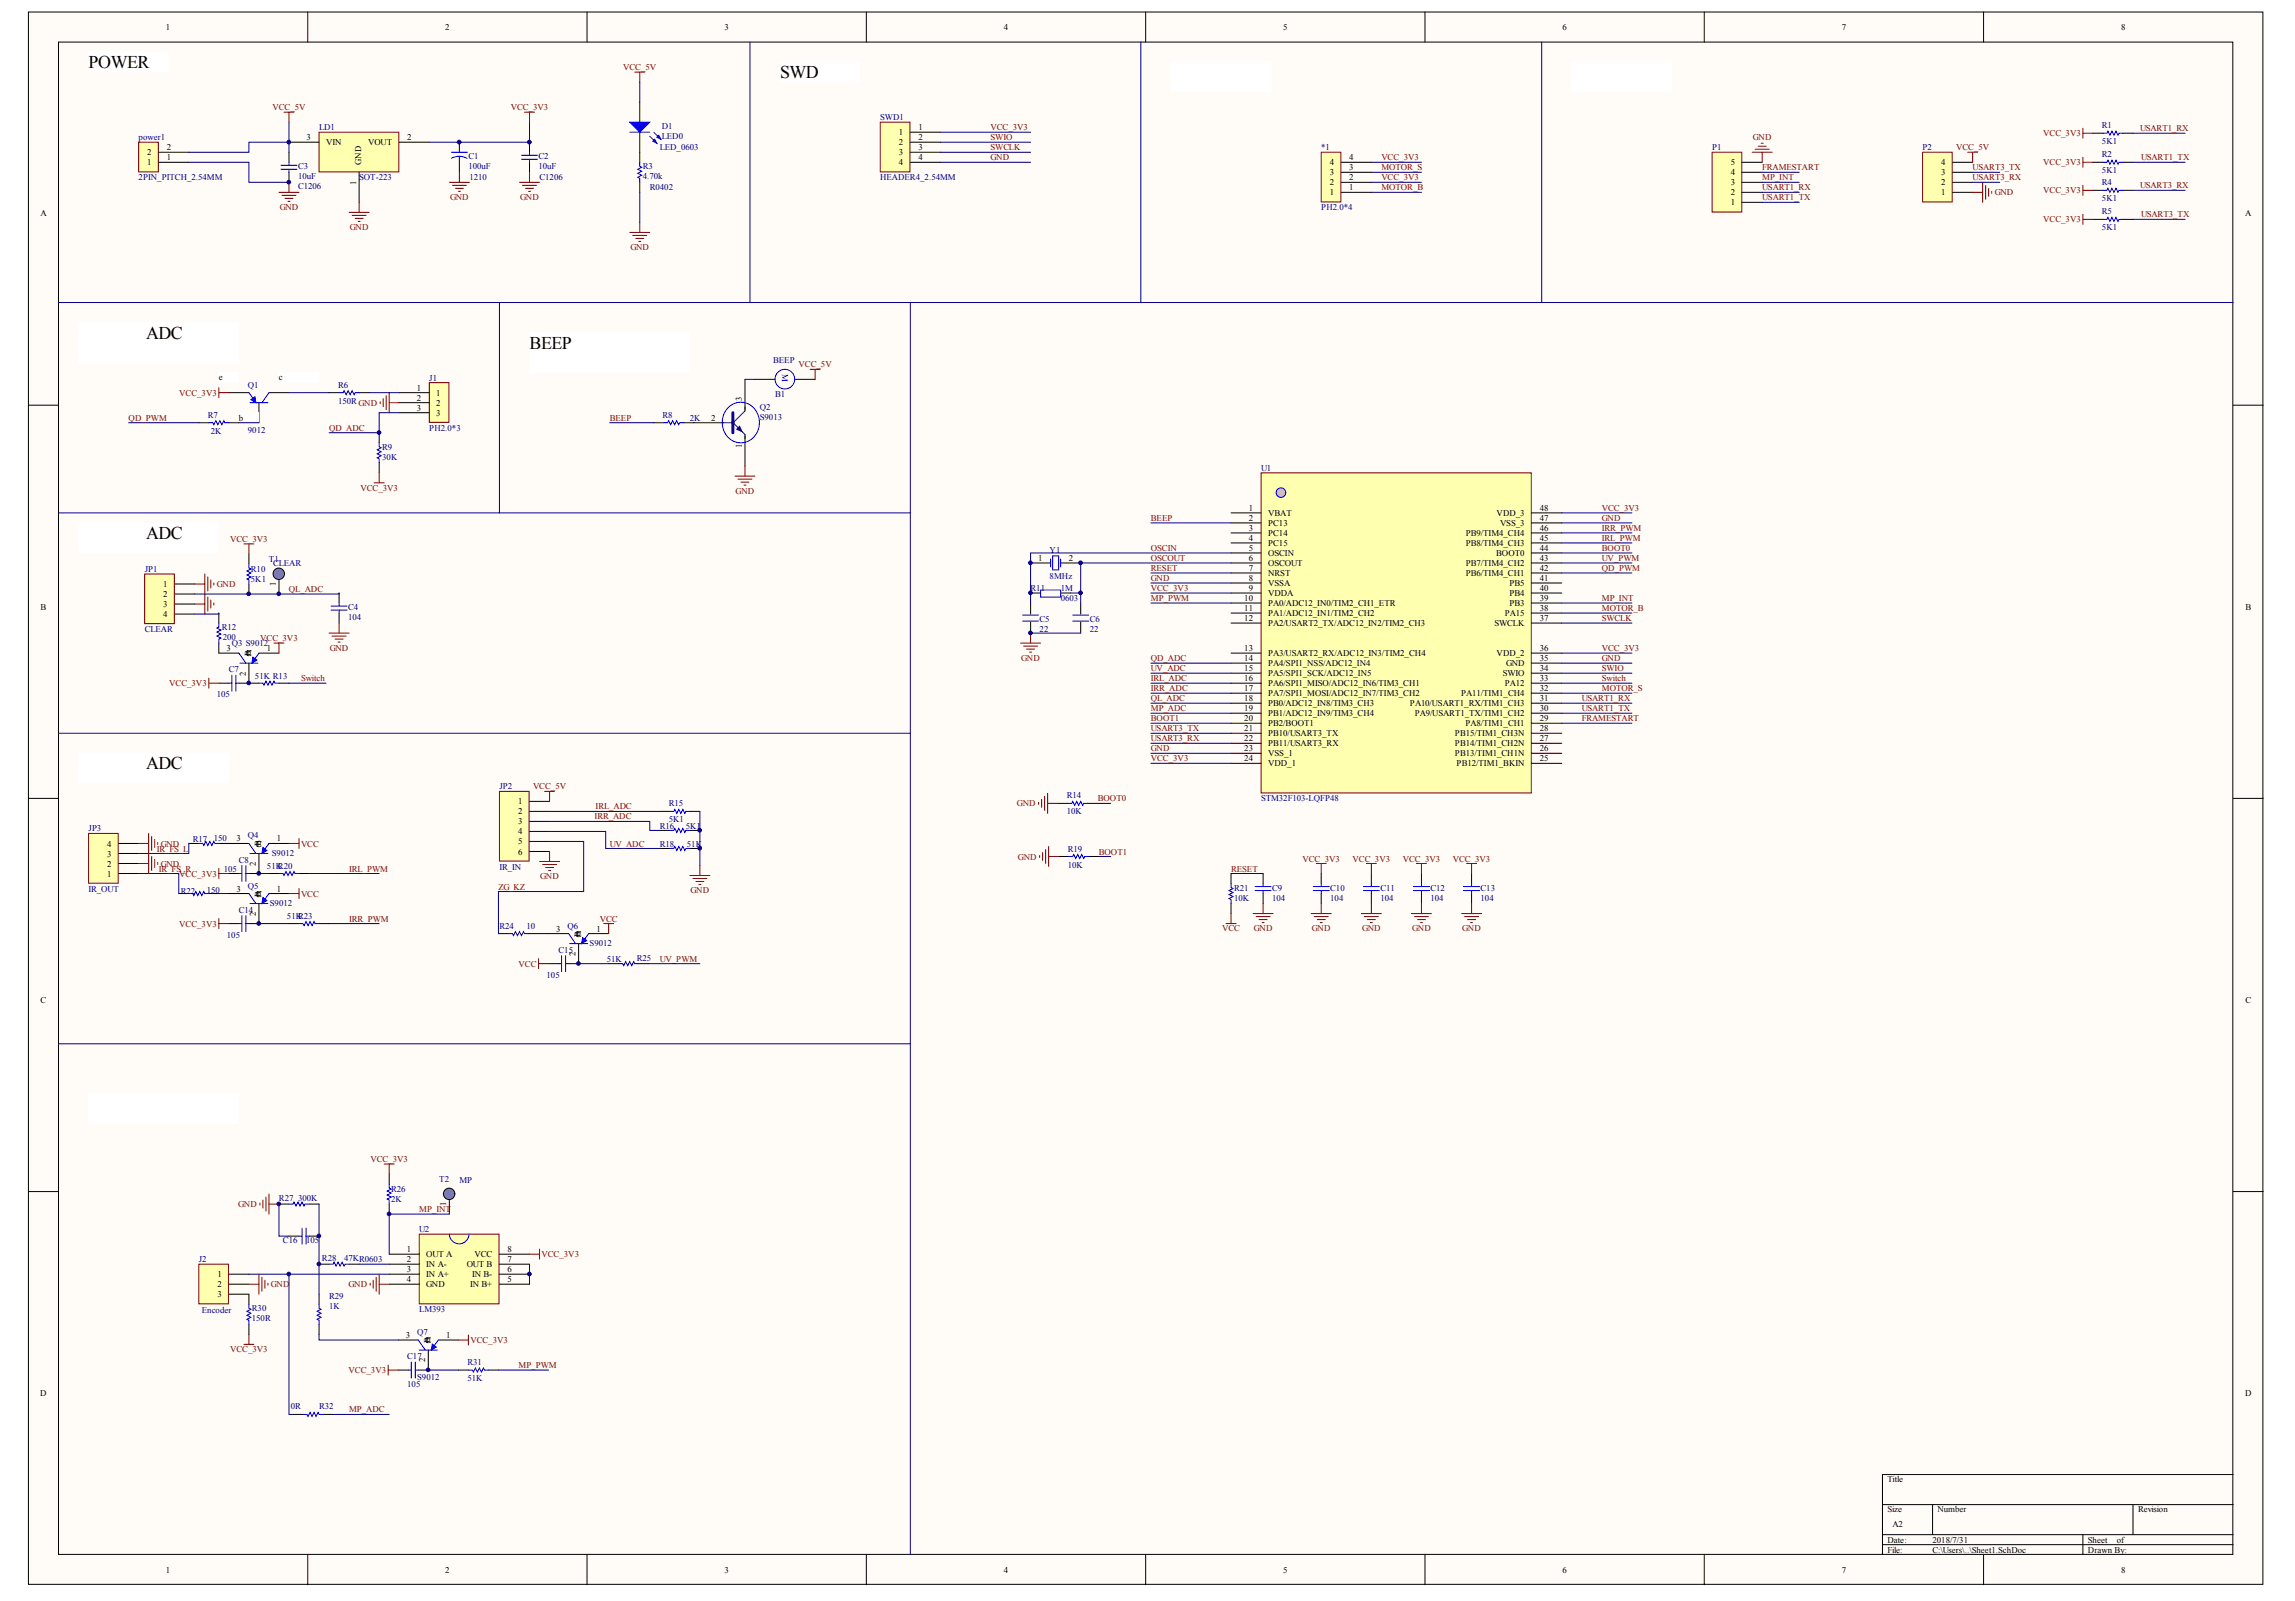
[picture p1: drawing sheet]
<svg xmlns="http://www.w3.org/2000/svg" width="287mm" height="200mm" viewBox="0 0 287 200" stroke-linecap="round" stroke-linejoin="round" font-family="sans-serif">
<defs><g id="words">
<g font-size="2.2">
<text x="11.1" y="8.5">POWER</text>
<text x="97.5" y="9.8">SWD</text>
<text x="18.3" y="42.3">ADC</text>
<text x="66.2" y="43.5">BEEP</text>
<text x="18.3" y="67.3">ADC</text>
<text x="18.3" y="96.1">ADC</text>
</g>
<g font-size="1.1">
<text x="20.7" y="3.7">1</text>
<text x="55.6" y="3.7">2</text>
<text x="90.5" y="3.7">3</text>
<text x="125.5" y="3.7">4</text>
<text x="160.4" y="3.7">5</text>
<text x="195.3" y="3.7">6</text>
<text x="230.2" y="3.7">7</text>
<text x="265.1" y="3.7">8</text>
<text x="38.3" y="17.5">3</text>
<text x="50.9" y="17.5">2</text>
<text x="112.3" y="16.9">1</text>
<text x="114.8" y="16.3">1</text>
<text x="114.8" y="17.5">2</text>
<text x="18.4" y="20.7">1</text>
<text x="18.4" y="19.4">2</text>
<text x="20.8" y="20">1</text>
<text x="20.8" y="18.8">2</text>
<text x="40.7" y="18.2">VIN</text>
<text x="44.5" y="23.1" transform="rotate(-90 44.5 23.1)">1</text>
<text x="45.1" y="20.6" transform="rotate(-90 45.1 20.6)">GND</text>
<text x="46" y="18.2">VOUT</text>
<text x="112.3" y="18.2">2</text>
<text x="112.3" y="19.4">3</text>
<text x="112.3" y="20.7">4</text>
<text x="114.8" y="18.8">3</text>
<text x="114.8" y="20">4</text>
<text x="166.2" y="23.2">2</text>
<text x="166.2" y="21.9">3</text>
<text x="166.2" y="20.7">4</text>
<text x="168.6" y="23.8">1</text>
<text x="168.6" y="22.5">2</text>
<text x="168.6" y="21.3">3</text>
<text x="168.6" y="20">4</text>
<text x="216.3" y="23.2">3</text>
<text x="216.3" y="21.9">4</text>
<text x="216.3" y="20.7">5</text>
<text x="242.6" y="23.2">2</text>
<text x="242.6" y="21.9">3</text>
<text x="242.6" y="20.7">4</text>
<text x="5.1" y="27">A</text>
<text x="166.2" y="24.4">1</text>
<text x="216.3" y="25.7">1</text>
<text x="216.3" y="24.4">2</text>
<text x="242.6" y="24.4">1</text>
<text x="280.6" y="27">A</text>
<text x="27.3" y="47.5">e</text>
<text x="34.9" y="47.5">c</text>
<text x="29.9" y="52.5">b</text>
<text x="52.1" y="48.8">1</text>
<text x="52.1" y="50.1">2</text>
<text x="52.1" y="51.3">3</text>
<text x="54.5" y="49.4">1</text>
<text x="54.5" y="50.7">2</text>
<text x="54.5" y="51.9">3</text>
<text x="88.9" y="52.6">2</text>
<text x="92.7" y="50.1" transform="rotate(-90 92.7 50.1)">3</text>
<text x="92.7" y="56" transform="rotate(-90 92.7 56)">1</text>
<text x="156" y="63.8">1</text>
<text x="156" y="65.1">2</text>
<text x="158.5" y="64.5">VBAT</text>
<text x="158.5" y="65.7">PC13</text>
<text x="187" y="64.5">VDD_3</text>
<text x="187.5" y="65.7">VSS_3</text>
<text x="192.4" y="65.1">47</text>
<text x="192.4" y="63.8">48</text>
<text x="129.7" y="70.1">1</text>
<text x="133.6" y="70.1">2</text>
<text x="156" y="66.3">3</text>
<text x="156" y="67.6">4</text>
<text x="156" y="68.8">5</text>
<text x="156" y="70.1">6</text>
<text x="156" y="71.3">7</text>
<text x="158.5" y="67">PC14</text>
<text x="158.5" y="68.2">PC15</text>
<text x="158.5" y="69.5">OSCIN</text>
<text x="158.5" y="70.7">OSCOUT</text>
<text x="158.5" y="72">NRST</text>
<text x="183.2" y="72">PB6/TIM4_CH1</text>
<text x="183.2" y="70.7">PB7/TIM4_CH2</text>
<text x="183.2" y="68.2">PB8/TIM4_CH3</text>
<text x="183.2" y="67">PB9/TIM4_CH4</text>
<text x="187" y="69.5">BOOT0</text>
<text x="192.4" y="71.3">42</text>
<text x="192.4" y="70.1">43</text>
<text x="192.4" y="68.8">44</text>
<text x="192.4" y="67.6">45</text>
<text x="192.4" y="66.3">46</text>
<text x="5.1" y="76.2">B</text>
<text x="20.4" y="73.3">1</text>
<text x="20.4" y="74.6">2</text>
<text x="20.4" y="75.8">3</text>
<text x="20.4" y="77.1">4</text>
<text x="34.5" y="73.3" transform="rotate(-90 34.5 73.3)">1</text>
<text x="155.5" y="75.1">10</text>
<text x="155.5" y="76.3">11</text>
<text x="155.5" y="77.6">12</text>
<text x="156" y="72.6">8</text>
<text x="156" y="73.8">9</text>
<text x="158.5" y="73.2">VSSA</text>
<text x="158.5" y="74.5">VDDA</text>
<text x="158.5" y="75.7">PA0/ADC12_IN0/TIM2_CH1_ETR</text>
<text x="158.5" y="77">PA1/ADC12_IN1/TIM2_CH2</text>
<text x="188" y="77">PA15</text>
<text x="188.6" y="75.7">PB3</text>
<text x="188.6" y="74.5">PB4</text>
<text x="188.6" y="73.2">PB5</text>
<text x="192.4" y="77.6">37</text>
<text x="192.4" y="76.3">38</text>
<text x="192.4" y="75.1">39</text>
<text x="192.4" y="73.8">40</text>
<text x="192.4" y="72.6">41</text>
<text x="280.6" y="76.2">B</text>
<text x="28.3" y="81.4">3</text>
<text x="30.7" y="82">C</text>
<text x="30.8" y="82">E</text>
<text x="31.3" y="82" transform="rotate(-90 31.3 82)">B</text>
<text x="33.4" y="81.4">1</text>
<text x="155.5" y="81.4">13</text>
<text x="155.5" y="82.6">14</text>
<text x="155.5" y="83.9">15</text>
<text x="158.5" y="78.2">PA2/USART2_TX/ADC12_IN2/TIM2_CH3</text>
<text x="158.5" y="82">PA3/USART2_RX/ADC12_IN3/TIM2_CH4</text>
<text x="158.5" y="83.2">PA4/SPI1_NSS/ADC12_IN4</text>
<text x="186.8" y="78.2">SWCLK</text>
<text x="187" y="82">VDD_2</text>
<text x="188.2" y="83.2">GND</text>
<text x="192.4" y="83.9">34</text>
<text x="192.4" y="82.6">35</text>
<text x="192.4" y="81.4">36</text>
<text x="30.7" y="84.4" transform="rotate(-90 30.7 84.4)">2</text>
<text x="155.5" y="85.1">16</text>
<text x="155.5" y="86.4">17</text>
<text x="155.5" y="87.6">18</text>
<text x="155.5" y="88.9">19</text>
<text x="158.5" y="84.5">PA5/SPI1_SCK/ADC12_IN5</text>
<text x="158.5" y="85.7">PA6/SPI1_MISO/ADC12_IN6/TIM3_CH1</text>
<text x="158.5" y="87">PA7/SPI1_MOSI/ADC12_IN7/TIM3_CH2</text>
<text x="158.5" y="88.2">PB0/ADC12_IN8/TIM3_CH3</text>
<text x="158.5" y="89.5">PB1/ADC12_IN9/TIM3_CH4</text>
<text x="176.2" y="88.2">PA10/USART1_RX/TIM1_CH3</text>
<text x="176.8" y="89.5">PA9/USART1_TX/TIM1_CH2</text>
<text x="182.6" y="87">PA11/TIM1_CH4</text>
<text x="187.8" y="84.5">SWIO</text>
<text x="188" y="85.7">PA12</text>
<text x="192.4" y="88.9">30</text>
<text x="192.4" y="87.6">31</text>
<text x="192.4" y="86.4">32</text>
<text x="192.4" y="85.1">33</text>
<text x="155.5" y="90.1">20</text>
<text x="155.5" y="91.4">21</text>
<text x="155.5" y="92.6">22</text>
<text x="155.5" y="93.9">23</text>
<text x="155.5" y="95.1">24</text>
<text x="158.5" y="90.7">PB2/BOOT1</text>
<text x="158.5" y="92">PB10/USART3_TX</text>
<text x="158.5" y="93.2">PB11/USART3_RX</text>
<text x="158.5" y="94.5">VSS_1</text>
<text x="158.5" y="95.7">VDD_1</text>
<text x="181.8" y="94.5">PB13/TIM1_CH1N</text>
<text x="181.8" y="93.2">PB14/TIM1_CH2N</text>
<text x="181.8" y="92">PB15/TIM1_CH3N</text>
<text x="182" y="95.7">PB12/TIM1_BKIN</text>
<text x="183.1" y="90.7">PA8/TIM1_CH1</text>
<text x="192.4" y="95.1">25</text>
<text x="192.4" y="93.9">26</text>
<text x="192.4" y="92.6">27</text>
<text x="192.4" y="91.4">28</text>
<text x="192.4" y="90.1">29</text>
<text x="64.7" y="100.5">1</text>
<text x="64.7" y="101.8">2</text>
<text x="13.4" y="107">3</text>
<text x="13.4" y="105.8">4</text>
<text x="29.6" y="105.1">3</text>
<text x="32" y="105.8">C</text>
<text x="32.1" y="105.8">E</text>
<text x="32.6" y="105.8" transform="rotate(-90 32.6 105.8)">B</text>
<text x="34.6" y="105.1">1</text>
<text x="64.7" y="103">3</text>
<text x="64.7" y="104.3">4</text>
<text x="64.7" y="105.5">5</text>
<text x="64.7" y="106.8">6</text>
<text x="13.4" y="109.5">1</text>
<text x="13.4" y="108.3">2</text>
<text x="29.6" y="111.4">3</text>
<text x="32" y="108.2" transform="rotate(-90 32 108.2)">2</text>
<text x="32" y="112">C</text>
<text x="32.1" y="112">E</text>
<text x="32.6" y="112" transform="rotate(-90 32.6 112)">B</text>
<text x="34.6" y="111.4">1</text>
<text x="32" y="114.4" transform="rotate(-90 32 114.4)">2</text>
<text x="69.5" y="116.4">3</text>
<text x="71.9" y="119.4" transform="rotate(-90 71.9 119.4)">2</text>
<text x="71.9" y="117">C</text>
<text x="72" y="117">E</text>
<text x="72.6" y="117" transform="rotate(-90 72.6 117)">B</text>
<text x="74.6" y="116.4">1</text>
<text x="5.1" y="125.3">C</text>
<text x="280.6" y="125.3">C</text>
<text x="55.8" y="150.7" transform="rotate(-90 55.8 150.7)">1</text>
<text x="27.2" y="159.6">1</text>
<text x="27.2" y="160.8">2</text>
<text x="50.8" y="156.4">1</text>
<text x="50.8" y="157.7">2</text>
<text x="50.8" y="159">3</text>
<text x="50.8" y="160.2">4</text>
<text x="53.3" y="157.1">OUT A</text>
<text x="53.3" y="158.3">IN A-</text>
<text x="53.3" y="159.6">IN A+</text>
<text x="53.3" y="160.8">GND</text>
<text x="58.3" y="158.3">OUT B</text>
<text x="58.7" y="160.8">IN B+</text>
<text x="59" y="159.6">IN B-</text>
<text x="59.3" y="157.1">VCC</text>
<text x="63.4" y="160.2">5</text>
<text x="63.4" y="159">6</text>
<text x="63.4" y="157.7">7</text>
<text x="63.4" y="156.4">8</text>
<text x="27.2" y="162.1">3</text>
<text x="50.7" y="167.2">3</text>
<text x="53.1" y="167.8">C</text>
<text x="53.2" y="167.8">E</text>
<text x="53.8" y="167.8" transform="rotate(-90 53.8 167.8)">B</text>
<text x="55.8" y="167.2">1</text>
<text x="53.1" y="170.2" transform="rotate(-90 53.1 170.2)">2</text>
<text x="5" y="174.4">D</text>
<text x="280.6" y="174.4">D</text>
<text x="235.9" y="185.2">Title</text>
<text x="235.9" y="189">Size</text>
<text x="236.5" y="190.8">A2</text>
<text x="242.1" y="189">Number</text>
<text x="267.2" y="189">Revision</text>
<text x="20.7" y="196.5">1</text>
<text x="55.6" y="196.5">2</text>
<text x="90.5" y="196.5">3</text>
<text x="125.5" y="196.5">4</text>
<text x="160.4" y="196.5">5</text>
<text x="195.3" y="196.5">6</text>
<text x="230.2" y="196.5">7</text>
<text x="235.9" y="192.7">Date:</text>
<text x="235.9" y="194">File:</text>
<text x="241.5" y="192.7">2018/7/31</text>
<text x="241.5" y="194">C:\Users\..\Sheet1.SchDoc</text>
<text x="260.9" y="192.7">Sheet</text>
<text x="260.9" y="194">Drawn By:</text>
<text x="264.6" y="192.7">of</text>
<text x="265.1" y="196.5">8</text>
</g>
<g font-size="1.1" fill="#800000">
<text x="77.9" y="8.8">VCC_5V</text>
<text x="34" y="13.8">VCC_5V</text>
<text x="63.8" y="13.8">VCC_3V3</text>
<text x="123.8" y="16.3">VCC_3V3</text>
<text x="123.8" y="17.5">SWIO</text>
<text x="219.1" y="17.5">GND</text>
<text x="255.4" y="17">VCC_3V3</text>
<text x="267.4" y="16.4">USART1_RX</text>
<text x="123.8" y="18.8">SWCLK</text>
<text x="123.8" y="20">GND</text>
<text x="172.6" y="20">VCC_3V3</text>
<text x="172.6" y="22.5">VCC_3V3</text>
<text x="172.6" y="23.8">MOTOR_B</text>
<text x="172.6" y="21.3">MOTOR_S</text>
<text x="220.2" y="22.5">MP_INT</text>
<text x="220.2" y="21.3">FRAMESTART</text>
<text x="220.2" y="23.8">USART1_RX</text>
<text x="244.5" y="18.8">VCC_5V</text>
<text x="246.5" y="21.3">USART3_TX</text>
<text x="246.5" y="22.5">USART3_RX</text>
<text x="255.4" y="20.7">VCC_3V3</text>
<text x="267.4" y="23.5">USART3_RX</text>
<text x="267.6" y="20">USART1_TX</text>
<text x="35" y="26.3">GND</text>
<text x="43.7" y="28.8">GND</text>
<text x="56.2" y="25">GND</text>
<text x="65" y="25">GND</text>
<text x="220.2" y="25">USART1_TX</text>
<text x="249.3" y="24.4">GND</text>
<text x="255.4" y="27.8">VCC_3V3</text>
<text x="255.4" y="24.2">VCC_3V3</text>
<text x="267.6" y="27.2">USART3_TX</text>
<text x="78.8" y="31.3">GND</text>
<text x="99.8" y="45.9">VCC_5V</text>
<text x="16.1" y="52.6">QD_PWM</text>
<text x="22.4" y="49.4">VCC_3V3</text>
<text x="41.1" y="53.8">QD_ADC</text>
<text x="76.2" y="52.6">BEEP</text>
<text x="45" y="61.3">VCC_3V3</text>
<text x="91.9" y="61.7">GND</text>
<text x="143.8" y="65.1">BEEP</text>
<text x="200.2" y="65.1">GND</text>
<text x="200.2" y="63.8">VCC_3V3</text>
<text x="28.8" y="67.7">VCC_3V3</text>
<text x="143.8" y="68.8">OSCIN</text>
<text x="143.8" y="70.1">OSCOUT</text>
<text x="143.8" y="71.3">RESET</text>
<text x="200.2" y="68.8">BOOT0</text>
<text x="200.2" y="71.3">QD_PWM</text>
<text x="200.2" y="70.1">UV_PWM</text>
<text x="200.2" y="67.6">IRL_PWM</text>
<text x="200.2" y="66.3">IRR_PWM</text>
<text x="27.1" y="73.3">GND</text>
<text x="36.1" y="74">QL_ADC</text>
<text x="143.8" y="72.6">GND</text>
<text x="143.8" y="73.8">VCC_3V3</text>
<text x="143.8" y="75.1">MP_PWM</text>
<text x="200.2" y="77.6">SWCLK</text>
<text x="200.2" y="75.1">MP_INT</text>
<text x="200.2" y="76.3">MOTOR_B</text>
<text x="32.5" y="80.1">VCC_3V3</text>
<text x="41.2" y="81.3">GND</text>
<text x="127.6" y="82.6">GND</text>
<text x="143.8" y="82.6">QD_ADC</text>
<text x="143.8" y="83.9">UV_ADC</text>
<text x="200.2" y="82.6">GND</text>
<text x="200.2" y="83.9">SWIO</text>
<text x="200.2" y="81.4">VCC_3V3</text>
<text x="21.1" y="85.7">VCC_3V3</text>
<text x="37.6" y="85.1">Switch</text>
<text x="143.8" y="85.1">IRL_ADC</text>
<text x="143.8" y="86.4">IRR_ADC</text>
<text x="143.8" y="87.6">QL_ADC</text>
<text x="143.8" y="88.9">MP_ADC</text>
<text x="197.7" y="88.9">USART1_TX</text>
<text x="197.7" y="87.6">USART1_RX</text>
<text x="200.2" y="85.1">Switch</text>
<text x="200.2" y="86.4">MOTOR_S</text>
<text x="143.8" y="93.9">GND</text>
<text x="143.8" y="95.1">VCC_3V3</text>
<text x="143.8" y="90.1">BOOT1</text>
<text x="143.8" y="91.4">USART3_TX</text>
<text x="143.8" y="92.6">USART3_RX</text>
<text x="197.7" y="90.1">FRAMESTART</text>
<text x="66.6" y="98.6">VCC_5V</text>
<text x="74.4" y="101.1">IRL_ADC</text>
<text x="127.1" y="100.8">GND</text>
<text x="137.2" y="100.1">BOOT0</text>
<text x="19.6" y="106.4">IR_FS_L</text>
<text x="20.1" y="105.8">GND</text>
<text x="37.6" y="105.8">VCC</text>
<text x="74.3" y="102.4">IRR_ADC</text>
<text x="76.2" y="105.8">UV_ADC</text>
<text x="127.2" y="107.4">GND</text>
<text x="137.3" y="106.8">BOOT1</text>
<text x="162.8" y="107.6">VCC_3V3</text>
<text x="169" y="107.6">VCC_3V3</text>
<text x="175.3" y="107.6">VCC_3V3</text>
<text x="181.6" y="107.6">VCC_3V3</text>
<text x="19.8" y="108.9">IR_FS_R</text>
<text x="20.1" y="108.3">GND</text>
<text x="22.4" y="109.5">VCC_3V3</text>
<text x="37.6" y="112">VCC</text>
<text x="43.6" y="108.9">IRL_PWM</text>
<text x="62.3" y="111.1">ZG_KZ</text>
<text x="67.5" y="109.9">GND</text>
<text x="86.3" y="111.6">GND</text>
<text x="153.8" y="108.9">RESET</text>
<text x="22.4" y="115.8">VCC_3V3</text>
<text x="43.6" y="115.1">IRR_PWM</text>
<text x="75" y="115.1">VCC</text>
<text x="152.7" y="116.4">VCC</text>
<text x="156.7" y="116.4">GND</text>
<text x="164" y="116.4">GND</text>
<text x="170.2" y="116.4">GND</text>
<text x="176.5" y="116.4">GND</text>
<text x="182.7" y="116.4">GND</text>
<text x="64.8" y="120.8">VCC</text>
<text x="82.5" y="120.2">UV_PWM</text>
<text x="46.3" y="145.2">VCC_3V3</text>
<text x="29.8" y="150.8">GND</text>
<text x="52.4" y="151.4">MP_INT</text>
<text x="33.9" y="160.8">GND</text>
<text x="43.6" y="160.8">GND</text>
<text x="67.7" y="157.1">VCC_3V3</text>
<text x="58.8" y="167.8">VCC_3V3</text>
<text x="28.8" y="168.9">VCC_3V3</text>
<text x="43.6" y="171.6">VCC_3V3</text>
<text x="64.8" y="170.9">MP_PWM</text>
<text x="43.6" y="176.5">MP_ADC</text>
</g>
<g font-size="1.1" fill="#000080">
<text x="17.3" y="17.5">power1</text>
<text x="39.9" y="16.3">LD1</text>
<text x="82.7" y="16.1">D1</text>
<text x="82.7" y="17.4">LED0</text>
<text x="110" y="15">SWD1</text>
<text x="262.7" y="16">R1</text>
<text x="17.3" y="22.5">2PIN_PITCH_2.54MM</text>
<text x="37.2" y="23.7">C1206</text>
<text x="37.2" y="21.2">C3</text>
<text x="37.2" y="22.4">10uF</text>
<text x="44.9" y="22.5">SOT-223</text>
<text x="58.5" y="19.9">C1</text>
<text x="58.5" y="21.2">100uF</text>
<text x="58.7" y="22.5">1210</text>
<text x="67.3" y="19.9">C2</text>
<text x="67.3" y="21.2">10uF</text>
<text x="67.4" y="22.5">C1206</text>
<text x="80.3" y="21.2">R3</text>
<text x="80.3" y="22.4">4.70k</text>
<text x="81.2" y="23.8">R0402</text>
<text x="82.5" y="18.8">LED_0603</text>
<text x="110" y="22.5">HEADER4_2.54MM</text>
<text x="165.1" y="18.8">*1</text>
<text x="214" y="18.8">P1</text>
<text x="240.3" y="18.8">P2</text>
<text x="262.7" y="19.7">R2</text>
<text x="262.7" y="21.7">5K1</text>
<text x="262.7" y="18">5K1</text>
<text x="262.7" y="23.2">R4</text>
<text x="165.1" y="26.3">PH2.0*4</text>
<text x="262.7" y="26.8">R5</text>
<text x="262.7" y="28.8">5K1</text>
<text x="262.7" y="25.2">5K1</text>
<text x="53.6" y="47.6">J1</text>
<text x="96.6" y="45.4">BEEP</text>
<text x="26" y="52.2">R7</text>
<text x="31" y="48.4">Q1</text>
<text x="42.3" y="48.4">R6</text>
<text x="42.3" y="50.4">150RGND</text>
<text x="53.6" y="53.8">PH2.0*3</text>
<text x="82.8" y="52.2">R8</text>
<text x="86.2" y="52.6">2K</text>
<text x="95" y="51.3">Q2</text>
<text x="95" y="52.5">S9013</text>
<text x="96.9" y="49.7">B1</text>
<text x="26.3" y="54.2">2K</text>
<text x="31" y="54.1">9012</text>
<text x="47.8" y="56.2">R9</text>
<text x="47.8" y="57.5">30K</text>
<text x="157.6" y="58.8">U1</text>
<text x="18.1" y="71.5">JP1</text>
<text x="31.4" y="71.5">R10</text>
<text x="33.6" y="70.2">T1</text>
<text x="34.1" y="70.7">CLEAR</text>
<text x="131.2" y="69.1">Y1</text>
<text x="31.4" y="72.7">5K1</text>
<text x="43.5" y="76.2">C4</text>
<text x="43.5" y="77.5">104</text>
<text x="128.8" y="73.8">R11</text>
<text x="129.9" y="77.7">C5</text>
<text x="131.2" y="72.3">8MHz</text>
<text x="132.6" y="75.1">0603</text>
<text x="132.6" y="73.8">1M</text>
<text x="136.2" y="77.7">C6</text>
<text x="18.1" y="79">CLEAR</text>
<text x="27.7" y="78.7">R12</text>
<text x="27.8" y="80">200</text>
<text x="28.6" y="84">C7</text>
<text x="29" y="80.7">Q3 S9012</text>
<text x="129.9" y="79">22</text>
<text x="136.2" y="79">22</text>
<text x="27.1" y="87.1">105</text>
<text x="31.9" y="84.9">51K R13</text>
<text x="62.4" y="98.6">JP2</text>
<text x="83.6" y="100.8">R15</text>
<text x="133.3" y="99.8">R14</text>
<text x="133.3" y="101.8">10K</text>
<text x="157.6" y="100.1">STM32F103-LQFP48</text>
<text x="11.1" y="103.9">JP3</text>
<text x="24.1" y="105.3">R17</text>
<text x="26.7" y="105.1">150</text>
<text x="29.9" y="107.8">C8</text>
<text x="31" y="104.8">Q4</text>
<text x="34" y="106.9">S9012</text>
<text x="82.5" y="103.6">R16</text>
<text x="82.5" y="105.8">R18</text>
<text x="83.6" y="102.8">5K1</text>
<text x="85.7" y="103.6">5K1</text>
<text x="85.8" y="105.8">51K</text>
<text x="133.4" y="106.4">R19</text>
<text x="11.1" y="111.4">IR_OUT</text>
<text x="22.6" y="111.6">R22</text>
<text x="25.8" y="111.5">150</text>
<text x="28" y="108.9">105</text>
<text x="31" y="111">Q5</text>
<text x="33.4" y="108.5">51K</text>
<text x="33.7" y="113.1">S9012</text>
<text x="34.7" y="108.5">R20</text>
<text x="62.4" y="108.6">IR_IN</text>
<text x="133.4" y="108.4">10K</text>
<text x="154.2" y="111.3">R21</text>
<text x="154.2" y="112.5">10K</text>
<text x="159" y="111.3">C9</text>
<text x="159" y="112.5">104</text>
<text x="166.2" y="111.3">C10</text>
<text x="166.2" y="112.5">104</text>
<text x="172.5" y="111.3">C11</text>
<text x="172.5" y="112.5">104</text>
<text x="178.8" y="111.3">C12</text>
<text x="178.8" y="112.5">104</text>
<text x="185" y="111.3">C13</text>
<text x="185" y="112.5">104</text>
<text x="28.4" y="117.1">105</text>
<text x="29.9" y="114">C14</text>
<text x="35.9" y="114.8">51K</text>
<text x="37.2" y="114.8">R23</text>
<text x="62.4" y="116">R24</text>
<text x="65.8" y="116">10</text>
<text x="69.8" y="119">C15</text>
<text x="70.9" y="116">Q6</text>
<text x="73.7" y="118.2">S9012</text>
<text x="68.3" y="122.2">105</text>
<text x="75.8" y="120.2">51K</text>
<text x="79.6" y="120">R25</text>
<text x="48.9" y="148.9">R26</text>
<text x="54.9" y="147.7">T2</text>
<text x="57.4" y="147.8">MP</text>
<text x="34.9" y="150.1">R27</text>
<text x="35.4" y="155.3">C16</text>
<text x="37.2" y="150.1">300K</text>
<text x="38.2" y="155.3">105</text>
<text x="48.9" y="150.2">2K</text>
<text x="52.4" y="153.9">U2</text>
<text x="24.8" y="157.7">J2</text>
<text x="40.2" y="157.5">R28</text>
<text x="43" y="157.5">47KR0603</text>
<text x="25.2" y="164.1">Encoder</text>
<text x="31.5" y="163.8">R30</text>
<text x="31.5" y="165.1">150R</text>
<text x="41.1" y="162.3">R29</text>
<text x="41.1" y="163.5">1K</text>
<text x="52.1" y="166.8">Q7</text>
<text x="52.4" y="164">LM393</text>
<text x="50.9" y="169.8">C17</text>
<text x="50.9" y="173.3">105</text>
<text x="52.1" y="172.4">S9012</text>
<text x="58.4" y="170.6">R31</text>
<text x="58.4" y="172.6">51K</text>
<text x="36.4" y="176.1">0R</text>
<text x="39.9" y="176.1">R32</text>
</g>
<text font-size="1.1" fill="#00f" x="97.7" y="46.8" transform="rotate(90 97.7 46.8)">M</text>
</g></defs>
<g fill="#fffcf8" stroke="#000" stroke-width=".12">
<path d="M3.6 1.5h279.2v196.4h-279.2z"/>
<path d="M7.3 5.3h271.7v188.9h-271.7z"/>
</g>
<g fill="none" stroke="#000" stroke-width=".12">
<path d="M38.5 1.5v3.8M73.4 1.5v3.8M108.3 1.5v3.8M143.2 1.5v3.8M178.1 1.5v3.8M213 1.5v3.8M247.9 1.5v3.8M3.6 50.6h3.7M279.1 50.6h3.7M3.6 99.7h3.7M279.1 99.7h3.7M3.6 148.9h3.7"/>
<path d="M279.1 148.9h3.7M38.5 194.2v3.8M73.4 194.2v3.8M108.3 194.2v3.8M143.2 194.2v3.8M178.1 194.2v3.8M213 194.2v3.8M235.3 188h43.8M235.3 191.7h43.8M235.3 193h43.8M241.5 188v3.7M247.9 194.2v3.8"/>
<path d="M260.3 191.7v2.5M266.6 188v3.7M279.1 184.2h-43.8v10"/>
</g>
<path d="M157.6 59.1h33.8v40h-33.8z" fill="#ffffb0" stroke="#800000" stroke-width=".12"/>
<circle cx="160.1" cy="61.6" r=".6" fill="#c0c0c0" stroke="#00f" stroke-width=".12"/>
<g fill="none" stroke="#000" stroke-width=".13">
<path d="M153.8 64.1h3.8M153.8 65.3h3.8M153.8 66.6h3.8M153.8 67.8h3.8M153.8 69.1h3.8M153.8 70.3h3.8M153.8 71.6h3.8M153.8 72.8h3.8M153.8 74.1h3.8M153.8 75.3h3.8M153.8 76.6h3.8M153.8 77.8h3.8"/>
<path d="M191.4 64.1h3.8M191.4 65.3h3.8M191.4 66.6h3.8M191.4 67.8h3.8M191.4 69.1h3.8M191.4 70.3h3.8M191.4 71.6h3.8M191.4 72.8h3.8M191.4 74.1h3.8M191.4 75.3h3.8M191.4 76.6h3.8M191.4 77.8h3.8"/>
<path d="M153.8 81.6h3.8M153.8 82.9h3.8M153.8 84.1h3.8M153.8 85.4h3.8M153.8 86.6h3.8M153.8 87.9h3.8M153.8 89.1h3.8M153.8 90.4h3.8M153.8 91.6h3.8M153.8 92.9h3.8M153.8 94.1h3.8M153.8 95.4h3.8"/>
<path d="M191.4 81.6h3.8M191.4 82.9h3.8M191.4 84.1h3.8M191.4 85.4h3.8M191.4 86.6h3.8M191.4 87.9h3.8M191.4 89.1h3.8M191.4 90.4h3.8M191.4 91.6h3.8M191.4 92.9h3.8M191.4 94.1h3.8M191.4 95.4h3.8"/>
</g>
<g fill="none" stroke="#000080" stroke-width=".13">
<path d="M143.8 74.1h10M143.8 72.8h10M143.8 71.6h10M195.2 77.8h8.7M195.2 64.1h8.7M195.2 65.3h8.7M195.2 69.1h8.7M143.8 94.1h10M143.8 95.4h10M143.8 90.4h10M143.8 91.6h10M143.8 92.9h10"/>
<path d="M195.2 84.1h8.7M195.2 82.9h8.7M195.2 81.6h8.7M195.2 87.9h8.7M195.2 89.1h8.7"/>
</g>
<path d="M17.3 17.8h2.5v3.7h-2.5z" fill="#ffffb0" stroke="#800000" stroke-width=".12"/>
<path d="M19.8 19h3.8M19.8 20.3h3.8" fill="none" stroke="#000" stroke-width=".13"/>
<path d="M39.9 16.5h9.9v5h-9.9z" fill="#ffffb0" stroke="#800000" stroke-width=".12"/>
<g fill="none" stroke="#000" stroke-width=".13">
<path d="M36.1 17.8h3.8M36.1 19v1.3M49.9 17.8h3.7M57.4 17.8v1.2M66.2 17.8v1.2M80 12.8v2.5M80 16.5v3.8M36.1 21.5v1.3M44.9 21.5v3.8M57.4 20.3v1.2M66.2 20.3v1.2M80 22.8v1.2"/>
<path d="M128.8 74.1h1.2M128.8 70.3h2.5M128.8 75.3v1.4M128.8 77.7v1.4M132.6 74.1h1.2M132.6 70.3h2.5M135.1 75.3v1.4M135.1 77.7v1.4"/>
</g>
<g fill="none" stroke="#00f" stroke-width=".13">
<path d="M56.4 19h2M57.4 19.5l.5 .1 .5 .2M57.4 19.5l-.5 .1-.5 .2M57.4 19.5v.8M65.2 19.4h2M65.2 19.9h2M66.2 19v.4M66.2 19.9v.4M78.7 16.5h2.5M81.2 17l.9 .9M81.7 16.5l.9 .9M35.1 20.6h2"/>
<path d="M35.1 21.2h2M36.1 20.3v.3M36.1 21.2v.3M80 20.3v.5l.2 .1-.5 .3 .5 .2-.5 .3 .5 .2-.5 .3 .3 .1v.5M127.8 77.6h2M127.8 76.8h2M130 73.7h2.6v.9h-2.6zM131.3 69.8v1M131.6 69.5h.7v1.7h-.7zM132.6 69.8v1M134.1 77.6h2M134.1 76.8h2"/>
</g>
<g fill="none" stroke="#000080" stroke-width=".13">
<path d="M36.1 17.8h-5v1.2h-7.5M36.1 15.3v3.7M66.2 15.3v2.5h-12.6M80 10.3v2.5M23.6 20.3h7.5v2.5h5M80 24v3.8M128.8 79.1h6.3M133.8 74.1h1.3M153.8 69.1h-25v6.2M153.8 70.3h-18.7v5M195.2 66.6h8.7M195.2 67.8h8.7"/>
<path d="M195.2 70.3h8.7M195.2 71.6h8.7"/>
</g>
<g fill="none" stroke="#800000" stroke-width=".13">
<path d="M35.5 14h1.2M36.1 14v1.3M65.5 14h1.3M66.2 14v1.3M79.3 9h1.3M80 9v1.3M34.9 24h2.5M35.2 24.4h1.8M35.6 24.8h1M36 25.2h.2M36.1 22.8v1.2M43.6 26.5h2.5"/>
<path d="M44 26.9h1.8M44.4 27.3h1M44.8 27.7h.2M44.9 25.3v1.2M56.2 22.8h2.5M56.5 23.2h1.8M56.9 23.5h1M57.3 23.9h.2M57.4 21.5v1.3M64.9 22.8h2.5M65.3 23.2h1.8M65.7 23.5h1"/>
<path d="M66 23.9h.3M66.2 21.5v1.3M78.7 29h2.5M79.1 29.4h1.7M79.4 29.8h1.1M79.8 30.2h.3M80 27.8v1.2M128.8 79.1v1.2M127.5 80.3h2.5M127.9 80.7h1.8M128.3 81.1h1M128.7 81.5h.2"/>
</g>
<g fill="#00f" stroke="#00f" stroke-width=".13">
<path d="M78.7 15.3h2.5l-1.2 1.2z"/>
<path d="M81.6 17.6l.2-.2 .3 .5z"/>
<path d="M82.1 17.1l.2-.2 .3 .5z"/>
</g>
<path d="M93.7 5.3v32.5h-86.4" fill="none" stroke="#0c0087" stroke-width=".13"/>
<path d="M110 15.3h3.7v6.2h-3.7z" fill="#ffffb0" stroke="#800000" stroke-width=".12"/>
<path d="M113.8 16.5h3.7M113.8 17.8h3.7M113.8 19h3.7M113.8 20.3h3.7M28.6 49.1h2.5M32.4 50.3v2.5M33.6 49.1h2.5" fill="none" stroke="#000" stroke-width=".13"/>
<path d="M117.5 16.5h11.3M117.5 17.8h11.3M117.5 19h11.3M117.5 20.3h11.3M16.1 52.8h8.7M29.9 52.8h2.5M195.2 75.3h8.7M143.8 82.9h10M143.8 84.1h10M143.8 85.4h10M143.8 86.6h10M143.8 87.9h10" fill="none" stroke="#000080" stroke-width=".13"/>
<g fill="#fff" stroke="#fff" stroke-width=".12">
<path d="M11.1 6.5h9.9v2.5h-9.9z"/>
<path d="M97.5 7.8h10v2.4h-10z"/>
<path d="M29.9 51.6h2.4v1.2h-2.4z"/>
<path d="M27.3 46.6h2.5v1.2h-2.5z"/>
<path d="M34.9 46.6h4.9v1.2h-4.9z"/>
</g>
<path d="M142.6 5.3v32.5h-48.9" fill="none" stroke="#0c0087" stroke-width=".13"/>
<path d="M31.1 49.1l.6 .8M31.2 50.3h2.3M33.6 49.1l-.9 1.2" fill="none" stroke="#00f" stroke-width=".13"/>
<path d="M31.4 49.9l.5-.3 .1 .7z" fill="#00f" stroke="#00f" stroke-width=".12"/>
<path d="M27.3 48.4v1.3M27.3 49.1h1.3" fill="none" stroke="#800000" stroke-width=".13"/>
<path d="M53.6 47.8h2.5v5h-2.5z" fill="#ffffb0" stroke="#800000" stroke-width=".12"/>
<g fill="none" stroke="#000" stroke-width=".13">
<path d="M24.8 52.8h1.3M28.6 52.8h1.3M41.1 49.1h1.3M44.9 49.1h1.2M47.4 54.1v1.2M47.4 57.8v1.3M49.9 49.1h3.7M49.9 50.3h3.7M49.9 51.6h3.7M27.3 76.6v1.2M31.1 69.2v1.3M31.1 73v1.2"/>
<path d="M34.9 71.7v2.5M27.3 80.3v1.3"/>
</g>
<path d="M26.1 52.8h.5l.1 .3 .3-.5 .2 .5 .3-.5 .2 .5 .3-.5 .1 .2h.5M42.4 49.1h.5l.1-.3 .3 .5 .2-.5 .3 .5 .2-.5 .3 .5 .1-.2h.5M47.4 55.3v.5l.2 .1-.5 .3 .5 .2-.5 .3 .5 .2-.5 .3 .3 .1v.5M27.3 77.8v.5l-.2 .2 .5 .2-.5 .3 .5 .2-.5 .3 .5 .2-.3 .1v.5M31.1 70.5v.5l.3 .1-.5 .2 .5 .3-.5 .2 .5 .3-.5 .2 .2 .2v.5" fill="none" stroke="#00f" stroke-width=".13"/>
<path d="M47.4 59.1v1.2M47.5 50.2v.2M47.9 49.8v1M48.3 49.4v1.8M48.6 49.1v2.5M48.6 50.3h1.3M24.3 75.5h1.3M25.6 74.2v2.5M26 74.6v1.7M26.3 75v1M26.7 75.3v.3M46.8 60.3h1.2" fill="none" stroke="#800000" stroke-width=".13"/>
<path d="M36.1 49.1h5M46.1 49.1h3.8M49.9 51.6h-2.5v2.5h-6.3" fill="none" stroke="#000080" stroke-width=".13"/>
<path d="M9.8 40.3h20v5h-20z" fill="#fff" stroke="#fff" stroke-width=".12"/>
<circle cx="34.8" cy="71.7" r=".71" fill="#56a9c7" stroke="#000" stroke-width=".12"/>
<path d="M30.5 68h1.2M31.1 68v1.2" fill="none" stroke="#800000" stroke-width=".13"/>
<path d="M18.1 71.7h3.7v6.2h-3.7z" fill="#ffffb0" stroke="#800000" stroke-width=".12"/>
<g fill="none" stroke="#000" stroke-width=".13">
<path d="M81.7 52.8h1.2M85.4 52.8h5M93.1 47.4v3.9M93.1 54.3v3.9M94.4 47.4h2.5M99.4 47.4h2.5M21.8 73h2.5M21.8 74.2h2.5M21.8 75.5h2.5M21.8 76.7h2.5M42.4 74.1v1.2M42.4 76.6v1.2"/>
<path d="M27.3 81.6h2.6M27.3 85.4h1.3M29.9 85.4h2.5M31.1 82.9v2.5M32.4 81.6h2.5M34.9 85.4h1.2M132.2 100.4h1.2M132.3 107h1.3M135.9 100.4h1.3M136.1 107h1.2"/>
</g>
<g fill="none" stroke="#00f" stroke-width=".13">
<path d="M82.9 52.8h.5l.2-.2 .2 .5 .3-.5 .2 .5 .3-.5 .2 .5 .1-.3h.5M94.6 53.9a2.49 2.49 0 0 0-.1-2.6 2.49 2.49 0 0 0-2.4-1 2.58 2.58 0 0 0-1.8 2.7 2.58 2.58 0 0 0 2.2 2.3 2.28 2.28 0 0 0 2.1-1.3M41.4 76.2h2M41.4 75.7h2M42.4 75.3v.4M42.4 76.2v.4M28.6 85.4h.4M29 84.4v2M29.5 84.4v2M29.5 85.4h.4M29.9 81.6l.8 1.3M30 82.9h2.2"/>
<path d="M32.4 85.4h.5l.1 .2 .2-.5 .3 .5 .2-.5 .3 .5 .2-.5 .2 .3h.5M32.4 81.6l-.7 .9M133.4 100.4h.5l.2-.3 .2 .5 .3-.5 .2 .5 .3-.5 .2 .5 .1-.2h.5M133.6 107h.5l.1-.2 .2 .5 .3-.5 .2 .5 .3-.5 .2 .5 .2-.3h.5"/>
<circle cx="98.1" cy="47.4" r="1.23"/>
</g>
<path d="M31.6 82.1l.5 .4-.6 .4z" fill="#00f" stroke="#00f" stroke-width=".12"/>
<path d="M76.2 52.8h5.5M93.1 47.4h1.3M27.3 76.6v.1h-3M42.4 74.1v.1h-18.1M36.1 85.4h4.6M137.2 100.4h1.6M137.3 107h1.5" fill="none" stroke="#000080" stroke-width=".13"/>
<g fill="none" stroke="#800000" stroke-width=".13">
<path d="M91.8 59.5h2.6M92.2 59.9h1.8M93.1 58.2v1.3M101.2 46.1h1.3M101.9 46.1v1.3M24.3 73h1.3M25.6 71.7v2.5M26 72.1v1.7M26.3 72.5v1M26.7 72.8v.3M41.1 79.1h2.5M41.5 79.5h1.8"/>
<path d="M41.9 79.8h1M42.4 77.8v1.3M92.6 60.2h1M93 60.6h.2M26.1 84.7v1.3M26.1 85.4h1.2M34.2 80.3h1.3M34.9 80.3v1.3M42.3 80.2h.2M130.2 99.9v1M130.5 99.5v1.7M130.9 99.1v2.5"/>
<path d="M129.8 100.2v.3M129.9 106.9v.2M130.3 106.5v1M130.7 106.1v1.8M130.9 100.4h1.3M131 105.8v2.5M131 107h1.3"/>
</g>
<path d="M9.8 65.3h17.5v3.7h-17.5z" fill="#fff" stroke="#fff" stroke-width=".12"/>
<path d="M90.3 52.8h1.3" fill="none" stroke="#30007b" stroke-width=".13"/>
<path d="M91.6 51.6v2.5" fill="none" stroke="#0c0087" stroke-width=".38"/>
<path d="M93.1 51.3l-1.5 1.5 1.5 1.5" fill="none" stroke="#0c0087" stroke-width=".13"/>
<path d="M92.4 53.3l.3 .6-.6-.3z" fill="#0c0087" stroke="#0c0087" stroke-width=".12"/>
<path d="M165.1 19h2.5v6.2h-2.5z" fill="#ffffb0" stroke="#800000" stroke-width=".12"/>
<path d="M167.6 24h3.8M167.6 22.8h3.8M167.6 21.5h3.8M167.6 20.3h3.8" fill="none" stroke="#000" stroke-width=".13"/>
<path d="M171.4 21.5h6.2M171.4 24h6.2M171.4 22.8h6.2M171.4 20.3h6.2" fill="none" stroke="#000080" stroke-width=".13"/>
<path d="M192.7 5.3v32.5h-50.1" fill="none" stroke="#0c0087" stroke-width=".13"/>
<path d="M146.3 7.8h12.5v3.7h-12.5z" fill="#fff" stroke="#fff" stroke-width=".12"/>
<path d="M62.4 98.9h3.7v8.7h-3.7z" fill="#ffffb0" stroke="#800000" stroke-width=".12"/>
<path d="M66.2 100.1h2.5M66.2 101.4h2.5M66.2 102.6h2.5M66.2 103.9h2.5M66.2 105.1h2.5M66.2 106.4h2.5" fill="none" stroke="#000" stroke-width=".13"/>
<path d="M11.1 104.1h3.7v6.2h-3.7z" fill="#ffffb0" stroke="#800000" stroke-width=".12"/>
<g fill="none" stroke="#000" stroke-width=".13">
<path d="M14.8 109.1h2.5M14.8 107.9h2.5M14.8 106.6h2.5M14.8 105.4h2.5M22.3 111.6h1.3M23.6 105.4h1.2M26.1 111.6h1.2M27.3 105.4h3.8M28.6 109.1h1.3M28.6 111.6h2.5M28.6 115.4h1.3M32.4 106.6v2.5h-1.3"/>
<path d="M32.4 112.9v2.5h-1.3M33.6 109.1h1.3M33.6 105.4h2.5M33.6 111.6h2.5M36.1 115.4h1.3M37.4 109.1h1.2M39.9 115.4h1.2M62.3 116.6h1.2M66 116.6h1.3M68.6 116.6h2.5M72.3 117.9v2.5h-1.2M73.6 116.6h2.5"/>
<path d="M82.5 101.4h1.2M82.5 103.8h1.2M82.5 106h1.2M86.2 101.4h1.3M86.2 103.8h1.3M86.2 106h1.3M68.6 120.4h1.2M76.1 120.4h1.2M79.8 120.4h1.3"/>
</g>
<g fill="none" stroke="#00f" stroke-width=".13">
<path d="M23.6 111.6h.5l.1 .3 .3-.5 .2 .5 .3-.5 .2 .5 .3-.5 .1 .2h.5M24.8 105.4h.5l.2 .2 .2-.5 .3 .5 .2-.5 .3 .5 .2-.5 .1 .3h.5M29.9 109.1h.3M29.9 115.4h.3M30.2 108.1v2M30.2 114.4v2M30.7 108.1v2M30.7 114.4v2M30.7 109.1h.4M30.7 115.4h.4M31.1 105.4l.9 1.2M31.1 111.6l.9 1.3"/>
<path d="M31.2 106.6h2.3M31.2 112.9h2.3M33.6 105.4l-.6 .9M33.6 111.6l-.6 .9M34.9 109.1h.5l.1 .3 .2-.5 .3 .5 .2-.5 .3 .5 .2-.5 .2 .2h.5M37.4 115.4h.5l.1 .2 .2-.5 .3 .5 .2-.5 .3 .5 .2-.5 .2 .3h.5M63.5 116.6h.5l.2 .3 .2-.5 .3 .5 .2-.5 .3 .5 .2-.5 .1 .2h.5M70.2 119.4v2M70.7 119.4v2M71.1 116.6l.8 1.3M71.2 117.9h2.2M73.6 116.6l-.7 .9"/>
<path d="M83.7 101.4h.5l.1-.3 .3 .5 .2-.5 .3 .5 .2-.5 .3 .5 .1-.2h.5M83.7 103.8h.5l.1-.3 .3 .5 .2-.5 .3 .5 .2-.5 .3 .5 .1-.2h.5M83.7 106h.5l.1-.2 .3 .5 .2-.5 .3 .5 .2-.5 .3 .5 .1-.3h.5M69.8 120.4h.4M70.7 120.4h.4M77.3 120.4h.5l.1 .2 .3-.5 .2 .5 .3-.5 .2 .5 .3-.5 .1 .3h.5"/>
</g>
<g fill="none" stroke="#000080" stroke-width=".13">
<path d="M17.3 109.1h5v2.5M23.6 105.4v1.2h-6.3M27.3 111.6h1.3M32.4 115.4h3.7M32.4 109.1h1.2M38.6 109.1h8.8M41.1 115.4h6.3M67.3 116.6h1.3M68.7 102.6h12.5v1.2h1.3M68.7 103.9h7v2.1h6.8M68.7 105.1h4.2v6.3h-10.6v5.2M68.7 101.4h13.8"/>
<path d="M87.5 101.4v6.7M72.3 120.4h3.8M81.1 120.4h6.4"/>
</g>
<g fill="#00f" stroke="#00f" stroke-width=".12">
<path d="M32.9 105.9l.5 .4-.7 .3z"/>
<path d="M32.9 112.1l.5 .4-.7 .4z"/>
<path d="M72.8 117.1l.5 .4-.6 .4z"/>
</g>
<g fill="none" stroke="#800000" stroke-width=".13">
<path d="M68.1 98.9h1.2M68.7 98.9v1.2M17.3 105.4h1.3M17.3 107.9h1.3M18.6 104.1v5M19 104.5v1.8M19 107v1.8M19.3 104.9v1M19.3 107.4v1M19.7 105.3v.2M19.7 107.8v.2M27.3 108.5v1.3"/>
<path d="M27.3 114.8v1.2M27.3 109.1h1.3M27.3 115.4h1.3M36.1 105.4h1.3M36.1 111.6h1.3M37.4 104.8v1.2M37.4 111v1.3M67.3 119.8v1.2M67.4 107.6h2.5M67.8 108h1.8M68.2 108.4h1M68.6 108.8h.2"/>
<path d="M68.7 106.4v1.2M75.4 115.4h1.3M76.1 115.4v1.2M86.2 109.4h2.5M86.6 109.8h1.7M87 110.1h1M87.3 110.5h.3M87.5 108.1v1.3M67.3 120.4h1.3"/>
</g>
<path d="M9.8 94.1h18.8v3.7h-18.8z" fill="#fff" stroke="#fff" stroke-width=".12"/>
<path d="M240.3 19h3.7v6.2h-3.7z" fill="#ffffb0" stroke="#800000" stroke-width=".12"/>
<path d="M244 24h2.5M244 22.8h2.5M244 21.5h2.5M244 20.3h2.5" fill="none" stroke="#000" stroke-width=".13"/>
<path d="M245.9 19h1.3M246.5 19v1.3M246.5 24h1.3M247.8 22.8v2.5M248.2 23.2v1.7M248.5 23.5v1M248.9 23.9v.3" fill="none" stroke="#800000" stroke-width=".13"/>
<path d="M246.5 22.8h3.4M246.5 21.5h3.4" fill="none" stroke="#000080" stroke-width=".13"/>
<path d="M214 19h3.7v7.5h-3.7z" fill="#ffffb0" stroke="#800000" stroke-width=".12"/>
<g fill="none" stroke="#000" stroke-width=".13">
<path d="M217.7 25.3h2.5M217.7 24h2.5M217.7 22.8h2.5M217.7 21.5h2.5M217.7 20.3h2.5M165.1 109.1v1.3M165.1 111.6v1.3M171.4 109.1v1.3M171.4 111.6v1.3M177.6 109.1v1.3M177.6 111.6v1.3M183.9 109.1v1.3"/>
<path d="M183.9 111.6v1.3M34.9 150.4h1.2M36.1 154.4h1.3M38.6 150.4h1.3M38.6 154.4h1.3M56.2 149.2v2.5"/>
</g>
<g fill="none" stroke="#800000" stroke-width=".13">
<path d="M219 19h2.5M219.3 18.6h1.8M219.7 18.3h1M220.1 17.9h.2M220.2 19v1.3M163.9 114.1h2.5M164.2 114.5h1.8M164.5 107.9h1.2M164.6 114.9h1M165 115.3h.2M165.1 107.9v1.2M165.1 112.9v1.2"/>
<path d="M170.1 114.1h2.5M170.5 114.5h1.8M170.8 107.9h1.2M170.9 114.9h1M171.3 115.3h.2M171.4 107.9v1.2M171.4 112.9v1.2M176.4 114.1h2.5M176.8 114.5h1.7M177 107.9h1.3M177.1 114.9h1M177.5 115.3h.3"/>
<path d="M177.6 107.9v1.2M177.6 112.9v1.2M182.7 114.1h2.5M183 114.5h1.8M183.3 107.9h1.2M183.4 114.9h1M183.8 115.3h.2M183.9 107.9v1.2M183.9 112.9v1.2M32.5 150.3v.3M32.9 149.9v1M33.2 149.6v1.7"/>
<path d="M33.6 149.2v2.5M33.6 150.4h1.3M66.2 156.7h1.2M67.4 156.1v1.2"/>
</g>
<path d="M220.2 25.3h4.7M220.2 24h4.7M220.2 22.8h4.7M220.2 21.5h4.7M34.9 150.4v4h1.2" fill="none" stroke="#000080" stroke-width=".13"/>
<g fill="none" stroke="#00f" stroke-width=".13">
<path d="M164.1 111.3h2M164.1 110.8h2M165.1 110.4v.4M165.1 111.3v.3M170.4 111.3h2M170.4 110.8h2M171.4 110.4v.4M171.4 111.3v.3M176.6 111.3h2M176.6 110.8h2M177.6 110.4v.4M177.6 111.3v.3"/>
<path d="M182.9 111.3h2M182.9 110.8h2M183.9 110.4v.4M183.9 111.3v.3M36.1 150.4h.5l.1-.2 .3 .5 .2-.5 .3 .5 .2-.5 .3 .5 .1-.3h.5M37.4 154.4h.3M37.7 153.4v2M38.2 153.4v2M38.2 154.4h.4"/>
</g>
<circle cx="56.1" cy="149.2" r=".71" fill="#56a9c7" stroke="#000" stroke-width=".12"/>
<path d="M31.1 161.7v1.3M31.1 165.5v1.2M49.8 171.2h1.2M49.8 167.4h2.5M53.5 168.7v2.5h-1.2M54.8 167.4h2.5M57.3 171.2h1.2M61 171.2h1.3" fill="none" stroke="#000" stroke-width=".13"/>
<path d="M31.1 163v.5l.3 .1-.5 .2 .5 .3-.5 .2 .5 .3-.5 .2 .2 .2v.5M51 171.2h.4M51.4 170.2v2M51.9 170.2v2M51.9 171.2h.4M52.3 167.4l.8 1.3M52.4 168.7h2.3M54.8 167.4l-.6 .9M58.5 171.2h.5l.2 .2 .2-.5 .3 .5 .2-.5 .3 .5 .2-.5 .1 .3h.5" fill="none" stroke="#00f" stroke-width=".13"/>
<path d="M53.5 171.2h3.8M62.3 171.2h6.3" fill="none" stroke="#000080" stroke-width=".13"/>
<path d="M54 167.9l.5 .4-.6 .4z" fill="#00f" stroke="#00f" stroke-width=".12"/>
<path d="M30.5 168h1.2M31.1 166.7v1.3M48.5 170.5v1.3M48.5 171.2h1.3M57.3 167.4h1.2M58.5 166.8v1.2" fill="none" stroke="#800000" stroke-width=".13"/>
<path d="M66.2 41.6h20v4.9h-20z" fill="#fff" stroke="#fff" stroke-width=".12"/>
<path d="M62.4 37.8v26.3h-55.1M113.8 37.8v26.3M62.4 64.1h51.4M113.8 64.1v27.5h-106.5M113.8 91.6v38.8h-106.5" fill="none" stroke="#0c0087" stroke-width=".13"/>
<path d="M52.4 154.2h10v8.7h-10z" fill="#ffffb0" stroke="#800000" stroke-width=".12"/>
<path d="M48.6 156.7h3.8M48.6 157.9h3.8M48.6 159.2h3.8M62.4 156.7h3.8M62.4 157.9h3.8M62.4 159.2h3.8M48.6 160.4h3.8M62.4 160.4h3.8" fill="none" stroke="#000" stroke-width=".13"/>
<path d="M58.6 154.2a1.23 1.23 0 0 1-1.2 1.2 1.23 1.23 0 0 1-1.2-1.2" fill="none" stroke="#00f" stroke-width=".13"/>
<path d="M66.2 157.9v2.5" fill="none" stroke="#000080" stroke-width=".13"/>
<path d="M24.8 157.9h3.8v5h-3.8z" fill="#ffffb0" stroke="#800000" stroke-width=".12"/>
<g fill="none" stroke="#000" stroke-width=".13">
<path d="M261.6 16.6h1.2M265.3 16.6h1.3M261.6 20.3h1.2M261.6 27.4h1.2M261.6 23.8h1.2M265.3 20.3h1.3M265.3 27.4h1.3M265.3 23.8h1.3M153.8 109.1v1.3M153.8 112.9v1.2M157.9 109.1v1.3M157.9 111.6v1.3"/>
<path d="M28.6 159.2h2.5M39.9 157.9h1.2M43.6 157.9h1.3M48.6 146.7v1.2M48.6 150.4v1.3M28.6 160.4h2.5M28.6 161.7h2.5M36.6 176.7h1.3M39.9 161.7v1.3M39.9 165.5v1.2M40.4 176.7h1.2"/>
</g>
<g fill="none" stroke="#000080" stroke-width=".13">
<path d="M266.6 16.6h6.5M266.6 20.3h6.5M266.6 23.8h6.5M266.6 27.4h6.5M143.8 65.3h10M143.8 75.3h10M195.2 76.6h8.7M143.8 89.1h10M195.2 85.4h8.7M195.2 86.6h8.7M195.2 90.4h8.7M153.8 109.1h4.1"/>
<path d="M31.1 159.2h17.5M36.1 159.2v17.5h.5M39.9 150.4v11.3M44.9 157.9h3.7M56.2 151.7h-7.6v5M39.9 166.7v.7h9.9M41.6 176.7h7"/>
</g>
<g fill="none" stroke="#800000" stroke-width=".13">
<path d="M260.3 16v1.3M260.3 19.6v1.3M260.3 16.6h1.3M260.3 23.2v1.2M260.3 26.8v1.2M260.3 20.3h1.3M260.3 27.4h1.3M260.3 23.8h1.3M153.2 115.4h1.3M153.8 114.1v1.3M156.6 114.1h2.5M157 114.5h1.7"/>
<path d="M157.4 114.9h1M157.7 115.3h.3M157.9 112.9v1.2M32.4 159.2v2.5M32.7 159.6v1.7M33.1 159.9v1M46.6 159.9v1M47 159.6v1.7M47.4 159.2v2.5M48 145.4h1.3M48.6 145.4v1.3M31.1 160.4h1.3"/>
<path d="M33.5 160.3v.3M46.3 160.3v.3M47.4 160.4h1.2"/>
</g>
<g fill="none" stroke="#00f" stroke-width=".13">
<path d="M262.8 16.6h.5l.1-.2 .3 .5 .2-.5 .3 .5 .2-.5 .3 .5 .1-.3h.5M262.8 20.3h.5l.1-.3 .3 .5 .2-.5 .3 .5 .2-.5 .3 .5 .1-.2h.5M262.8 27.4h.5l.1-.2 .3 .5 .2-.5 .3 .5 .2-.5 .3 .5 .1-.3h.5M262.8 23.8h.5l.1-.3 .3 .5 .2-.5 .3 .5 .2-.5 .3 .5 .1-.2h.5M153.8 110.4v.5l.3 .1-.5 .3 .5 .2-.5 .3 .5 .2-.5 .3 .2 .1v.5M156.9 111.3h2M156.9 110.8h2M157.9 110.4v.4M157.9 111.3v.3M41.1 157.9h.5l.2-.2 .2 .5 .3-.5 .2 .5 .3-.5 .2 .5 .1-.3h.5M48.6 147.9v.5l.3 .2-.5 .2 .5 .3-.5 .2 .5 .3-.5 .2 .2 .1v.5M37.9 176.7h.5l.1 .3 .2-.5 .3 .5 .2-.5 .3 .5 .2-.5 .2 .2h.5"/>
<path d="M39.9 163v.5l.2 .1-.5 .2 .5 .3-.5 .2 .5 .3-.5 .2 .3 .2v.5"/>
</g>
<g fill="#fff" stroke="#fff" stroke-width=".12">
<path d="M11.1 136.7h18.7v3.7h-18.7z"/>
<path d="M196.4 7.8h12.5v3.7h-12.5z"/>
</g>
<path d="M192.7 37.8h86.4M113.8 130.4v63.8" fill="none" stroke="#0c0087" stroke-width=".13"/>
<g fill="#000080" stroke="#000080" stroke-width=".12">
<circle cx="31.1" cy="85.3" r=".23"/>
<circle cx="31.1" cy="74.2" r=".23"/>
<circle cx="32.3" cy="115.4" r=".23"/>
<circle cx="32.3" cy="109.1" r=".23"/>
<circle cx="34.8" cy="150.4" r=".23"/>
<circle cx="34.8" cy="74.2" r=".23"/>
<circle cx="36.1" cy="159.2" r=".23"/>
<circle cx="36.1" cy="22.8" r=".23"/>
<circle cx="36.1" cy="17.8" r=".23"/>
<circle cx="39.8" cy="157.9" r=".23"/>
<circle cx="39.8" cy="154.4" r=".23"/>
<circle cx="47.4" cy="54" r=".23"/>
<circle cx="48.6" cy="151.7" r=".23"/>
<circle cx="53.5" cy="171.1" r=".23"/>
<circle cx="57.4" cy="17.8" r=".23"/>
<circle cx="66.1" cy="159.2" r=".23"/>
<circle cx="66.1" cy="17.8" r=".23"/>
<circle cx="72.3" cy="120.4" r=".23"/>
<circle cx="87.4" cy="106" r=".23"/>
<circle cx="87.4" cy="103.7" r=".23"/>
<circle cx="128.8" cy="79.1" r=".23"/>
<circle cx="128.8" cy="74.1" r=".23"/>
<circle cx="128.8" cy="70.3" r=".23"/>
<circle cx="135" cy="74.1" r=".23"/>
<circle cx="135" cy="70.3" r=".23"/>
</g>
<use href="#words"/>
</svg>
